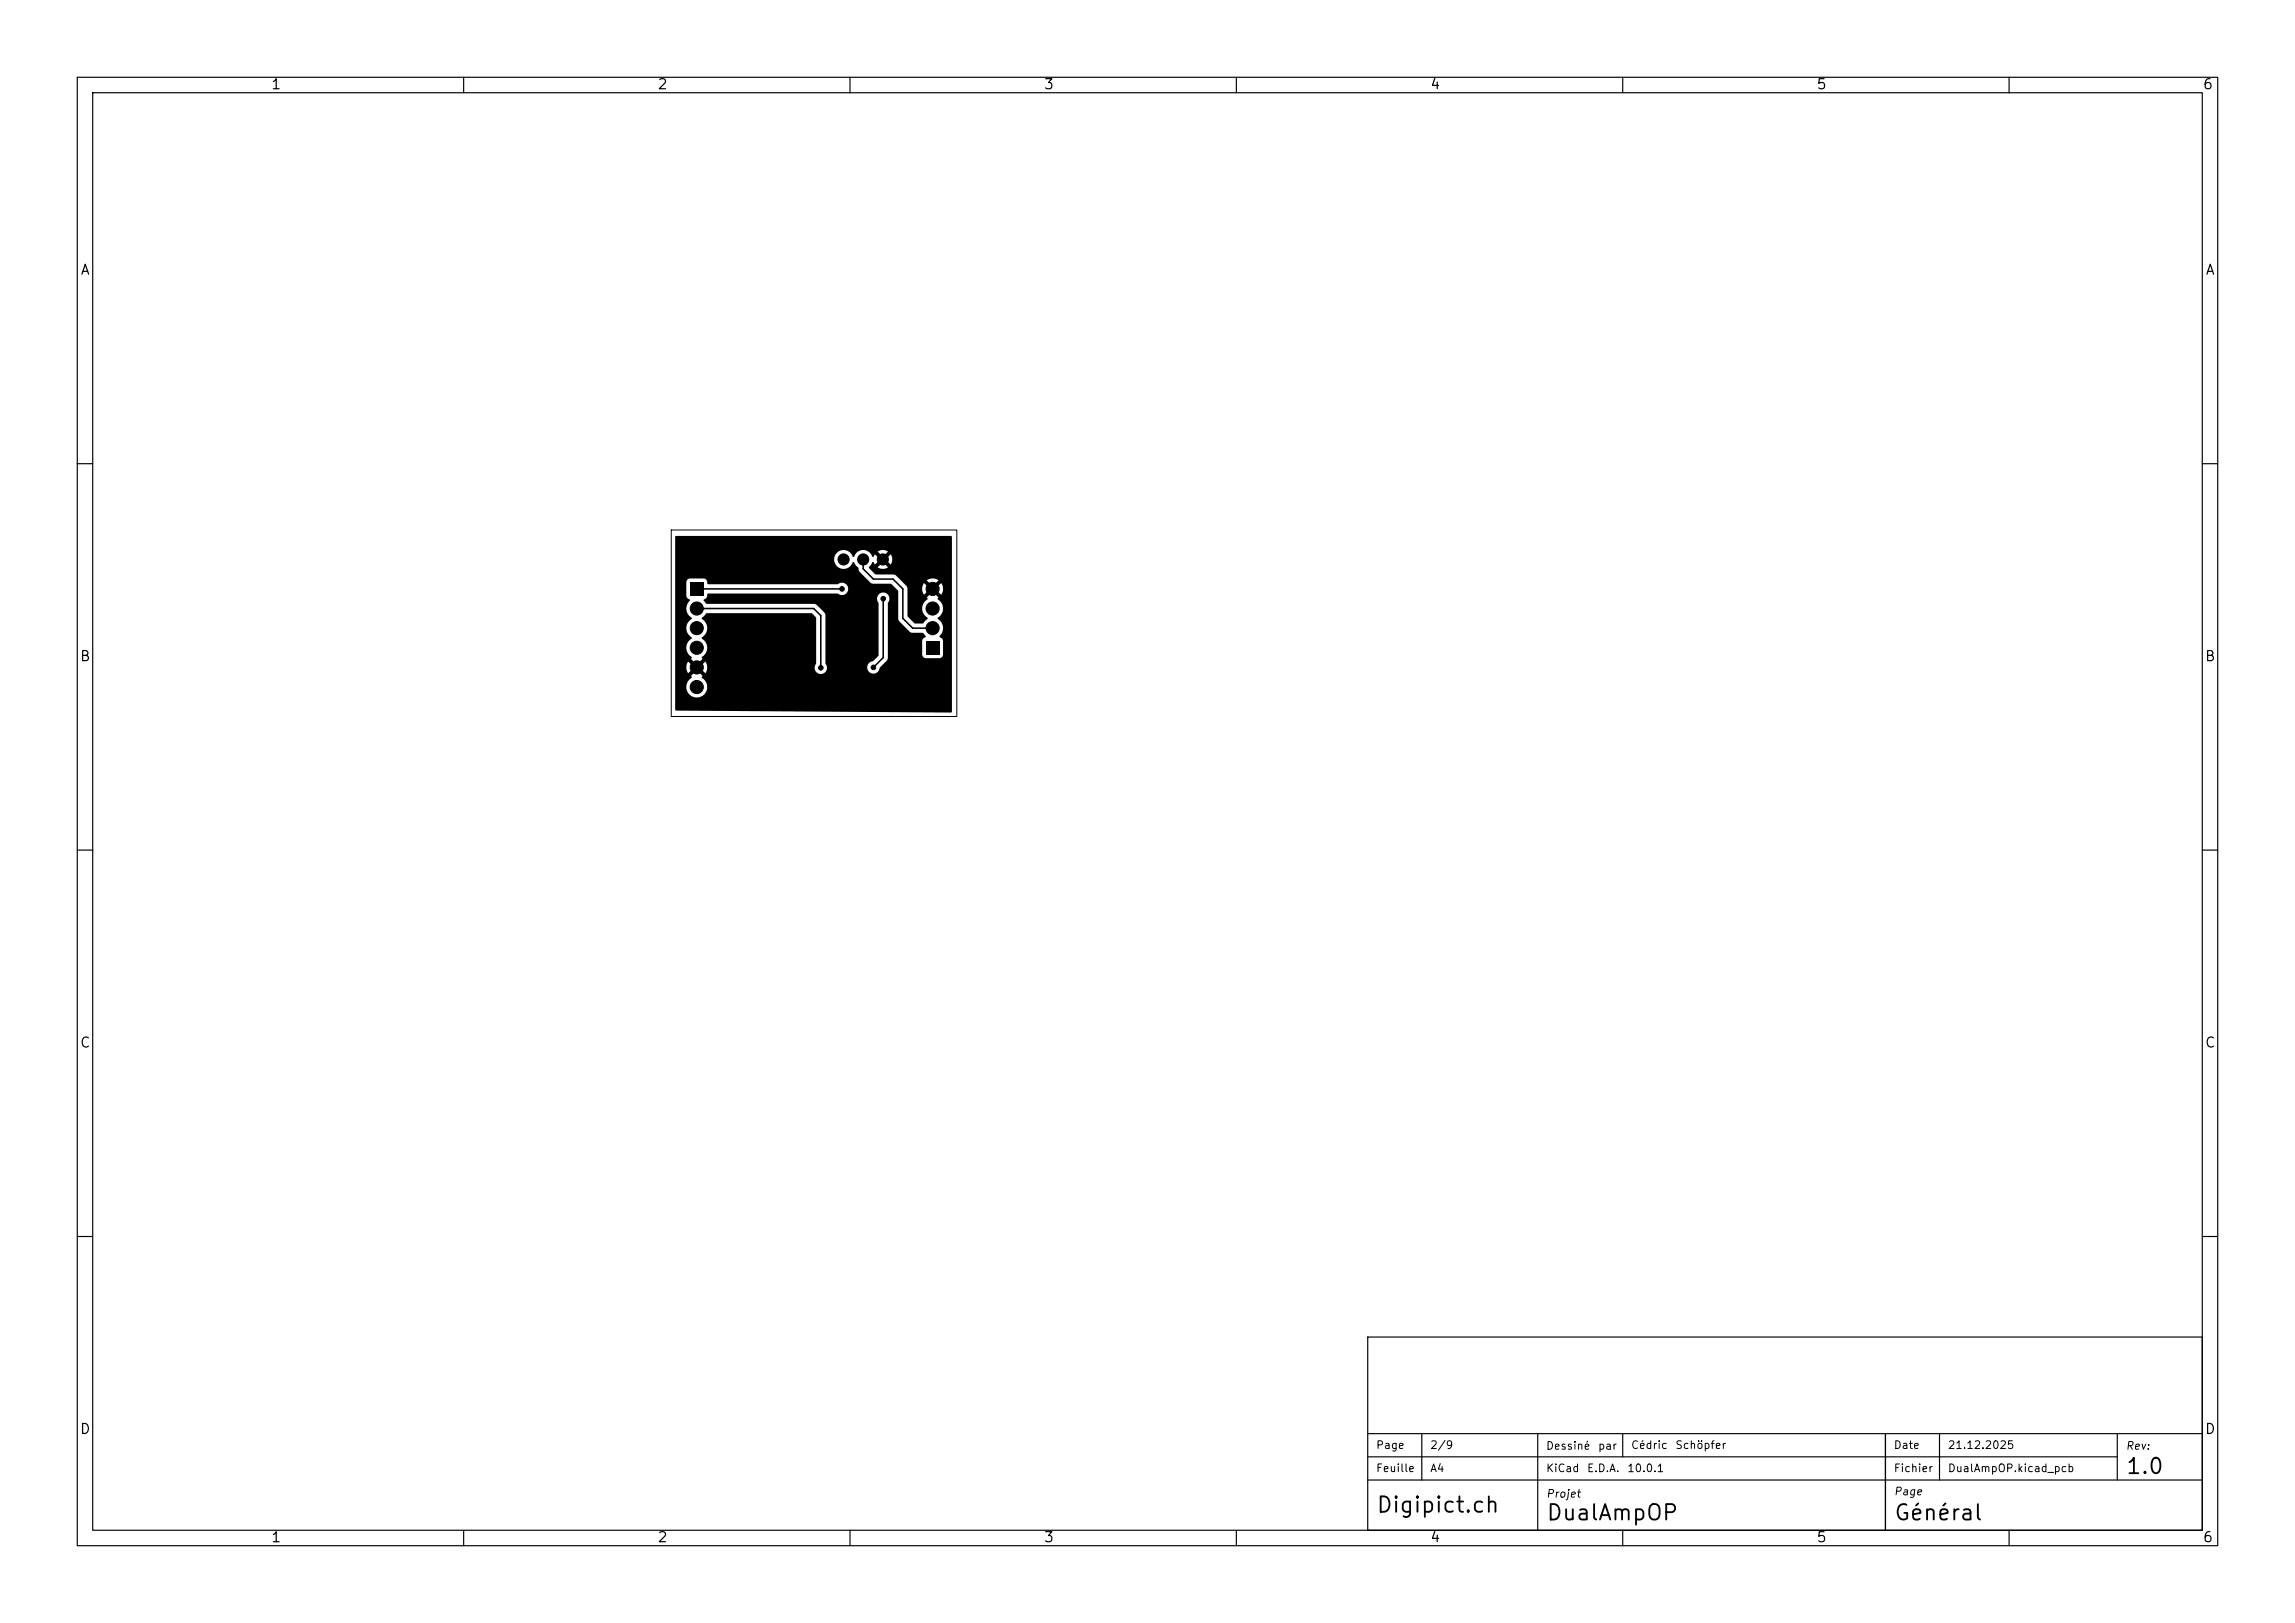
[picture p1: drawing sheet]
<svg xmlns="http://www.w3.org/2000/svg" width="297mm" height="210mm" viewBox="0 0 297 210" stroke-linecap="round" stroke-linejoin="round" font-family="sans-serif">
<defs><g id="words">
<g font-size="2">
<text x="275" y="191.2">1.0</text>
<text x="178" y="196.2">Digipict.ch</text>
<text x="200" y="197.2">DualAmpOP</text>
<text x="245" y="197.2">Général</text>
</g>
<g font-size="1.3">
<text x="35" y="11.9">1</text>
<text x="85" y="11.9">2</text>
<text x="135" y="11.9">3</text>
<text x="185" y="11.9">4</text>
<text x="235" y="11.9">5</text>
<text x="285" y="11.9">6</text>
<text x="10.3" y="35.9">A</text>
<text x="285.4" y="35.9">A</text>
<text x="10.3" y="85.9">B</text>
<text x="285.3" y="85.9">B</text>
<text x="10.3" y="135.9">C</text>
<text x="285.3" y="135.9">C</text>
<text x="10.3" y="185.9">D</text>
<text x="285.3" y="185.9">D</text>
<text x="35" y="199.9">1</text>
<text x="85" y="199.9">2</text>
<text x="135" y="199.9">3</text>
<text x="185" y="199.9">4</text>
<text x="235" y="199.9">5</text>
<text x="285" y="199.9">6</text>
</g>
<g font-size="1">
<text x="178" y="187.7">Page</text>
<text x="178" y="190.7">Feuille</text>
<text x="185" y="190.7">A4</text>
<text x="185" y="187.7">2/9</text>
<text x="200" y="187.8">Dessiné</text>
<text x="200" y="190.7">KiCad</text>
<text x="205.3" y="190.7">E.D.A.</text>
<text x="206.7" y="187.8">par</text>
<text x="210.5" y="190.7">10.0.1</text>
<text x="211" y="187.7">Cédric</text>
<text x="216.7" y="187.7">Schöpfer</text>
<text x="245" y="190.7">Fichier</text>
<text x="245" y="187.7">Date</text>
<text x="252" y="187.7">21.12.2025</text>
<text x="252" y="190.7">DualAmpOP.kicad_pcb</text>
<text x="275" y="187.8">Rev:</text>
<text x="200" y="194">Projet</text>
<text x="245" y="193.7">Page</text>
</g>
</g></defs>
<g fill="none" stroke="#000" stroke-width=".15">
<path d="M10 10h277v190h-277zM12 12h273v186h-273zM60 10v2M110 10v2M160 10v2M210 10v2M260 10v2M10 60h2M285 60h2M10 110h2M285 110h2M10 160h2"/>
<path d="M177 173h108v25h-108zM285 160h2M60 198v2M110 198v2M160 198v2M177 185.5h108M177 191.5h108M177 188.5h97M184 185.5v6M199 185.5v12.5M210 198v2M210 185.5v3"/>
<path d="M244 185.5v12.5zM251 185.5v6M260 198v2M274 185.5v6"/>
</g>
<g fill="#000" stroke="#000" stroke-width=".13">
<circle cx="90.2" cy="78.7" r=".85"/>
<circle cx="109" cy="76.2" r=".3"/>
<circle cx="109.2" cy="72.4" r=".72"/>
<circle cx="111.7" cy="72.4" r=".72"/>
<circle cx="114.2" cy="72.4" r=".72"/>
<circle cx="114.3" cy="77.5" r=".3"/>
<circle cx="120.7" cy="78.7" r=".85"/>
<circle cx="120.7" cy="76.2" r=".85"/>
<circle cx="90.2" cy="88.9" r=".85"/>
<circle cx="90.2" cy="83.8" r=".85"/>
<circle cx="90.2" cy="81.3" r=".85"/>
<circle cx="90.2" cy="86.4" r=".85"/>
<circle cx="106.2" cy="86.4" r=".3"/>
<circle cx="113" cy="86.4" r=".3"/>
<circle cx="120.7" cy="81.3" r=".85"/>
</g>
<path d="M89.3 75.4h1.7v1.7h-1.7zM87.4 69.4h35.7l.1 22.7-35.8-.2v-16.6h1.4v1.9l.2 .2 .3 .3a1.49 1.49 0 0 0 .2 2.3 1.48 1.48 0 0 0 0 2.6 1.48 1.48 0 0 0 0 2.5l-.1 .1 .6 .7-.2 .2-.1 .1-.6-.6-.1 .1a1.34 1.34 0 0 0 .1 1.4l.6-.6 .1 .2 .2 .1-.6 .7 .1 .2a1.36 1.36 0 0 0-.4 2.1 1.36 1.36 0 0 0 2.1 0 1.36 1.36 0 0 0-.4-2.1l.1-.2-.6-.7h.2l.2-.3 .6 .6a1.33 1.33 0 0 0 0-1.5l-.6 .6-.1-.1-.3-.2 .6-.7-.1-.2a1.43 1.43 0 0 0 0-2.5 1.48 1.48 0 0 0 0-2.5l.7-.7 13.6 .1 .5 .6v5.9a.8 .8 0 0 0 .4 1.3 .8 .8 0 0 0 1-.9h5.2v.1a.82 .82 0 0 0 .9 .8 .82 .82 0 0 0 .8-.8l.9-.9 .1-.3v-7.2a.81 .81 0 0 0-.1-1.1 .81 .81 0 0 0-1.1 0 .81 .81 0 0 0 0 1.1v6.8l-.7 .7a.9 .9 0 0 0-.8 .8h-5.2l-.2-.5v-6.2l-.1-.3-1.2-1.1-14-.1-.4-.4v-.1a.6 .6 0 0 0 .4-.7l17-.1a.81 .81 0 0 0 1.1-.1 .81 .81 0 0 0-.1-1.1 .81 .81 0 0 0-1.1 0h-16.8a.72 .72 0 0 0-.5-.8l-1.9 .1-.2 .1-.2 .3h-1.4v-3h20.5v.2a1.23 1.23 0 0 0 1.2 1.1 1.23 1.23 0 0 0 1.3-.9l.1 .1 .3 .4 .3 .3 .1 .5 1.5 1.4 .3 .1h2.3l.9 .9 .1 3.8 1.4 1.6 .3 .1h1.4l.4 .4v.1l-.3 .2-.2 .3v1.8l.2 .3 .3 .2h1.8l.3-.2 .1-.3v-1.8l-.1-.3-.3-.2a1.49 1.49 0 0 0-.3-2.4 1.48 1.48 0 0 0 0-2.5l.2-.2-.7-.6 .3-.2 .1-.2 .6 .7v-.1a1.34 1.34 0 0 0 0-1.5l-.6 .7-.1-.2-.3-.2 .7-.6-.1-.1a1.34 1.34 0 0 0-1.5 .1l.7 .6-.3 .2-.1 .2-.6-.7-.1 .1a1.34 1.34 0 0 0 .1 1.5l.6-.7 .1 .2 .3 .2-.7 .6 .1 .2a1.43 1.43 0 0 0 .1 2.5l-.6 .7-1.2-.1-.9-.9v-3.6l-.1-.3-1.5-1.4-2.5-.1-.9-.8 .4-.6a.14 .14 0 0 1 .2-.2 .14 .14 0 0 1 .1 .2l.1 .2 .6-.7 .1 .2 .3 .2-.6 .6a1.22 1.22 0 0 0 1.3 0l-.6-.6 .3-.2v-.2l.7 .6a1.22 1.22 0 0 0 0-1.3l-.7 .6-.1-.2-.2-.1 .6-.7a1.22 1.22 0 0 0-1.3 .1l.6 .6-.2 .1-.2 .2-.6-.6-.1 .3h-.2a1.24 1.24 0 0 0-1.2-.8 1.24 1.24 0 0 0-1.2 .8l-.1 .1a1.25 1.25 0 0 0-1.3-.9 1.25 1.25 0 0 0-1.2 1.1h-20.5zM119.8 83h1.7v1.7h-1.7z" fill="#000"/>
<path d="M90.2 76.2h18.8M90.2 78.7h15.1l.9 1v6.7M111.7 72.4v1.2l1.3 1.3h2.6l1.2 1.3v3.8l1.3 1.3h2.6M114.3 77.5v7.6l-1.3 1.3M90.2 86.4l1.1 1.1" fill="none" stroke="#000" stroke-width=".2"/>
<path d="M86.9 68.6h36.9v24.1h-36.9z" fill="none" stroke="#000" stroke-width=".13"/>
<use href="#words"/>
</svg>
